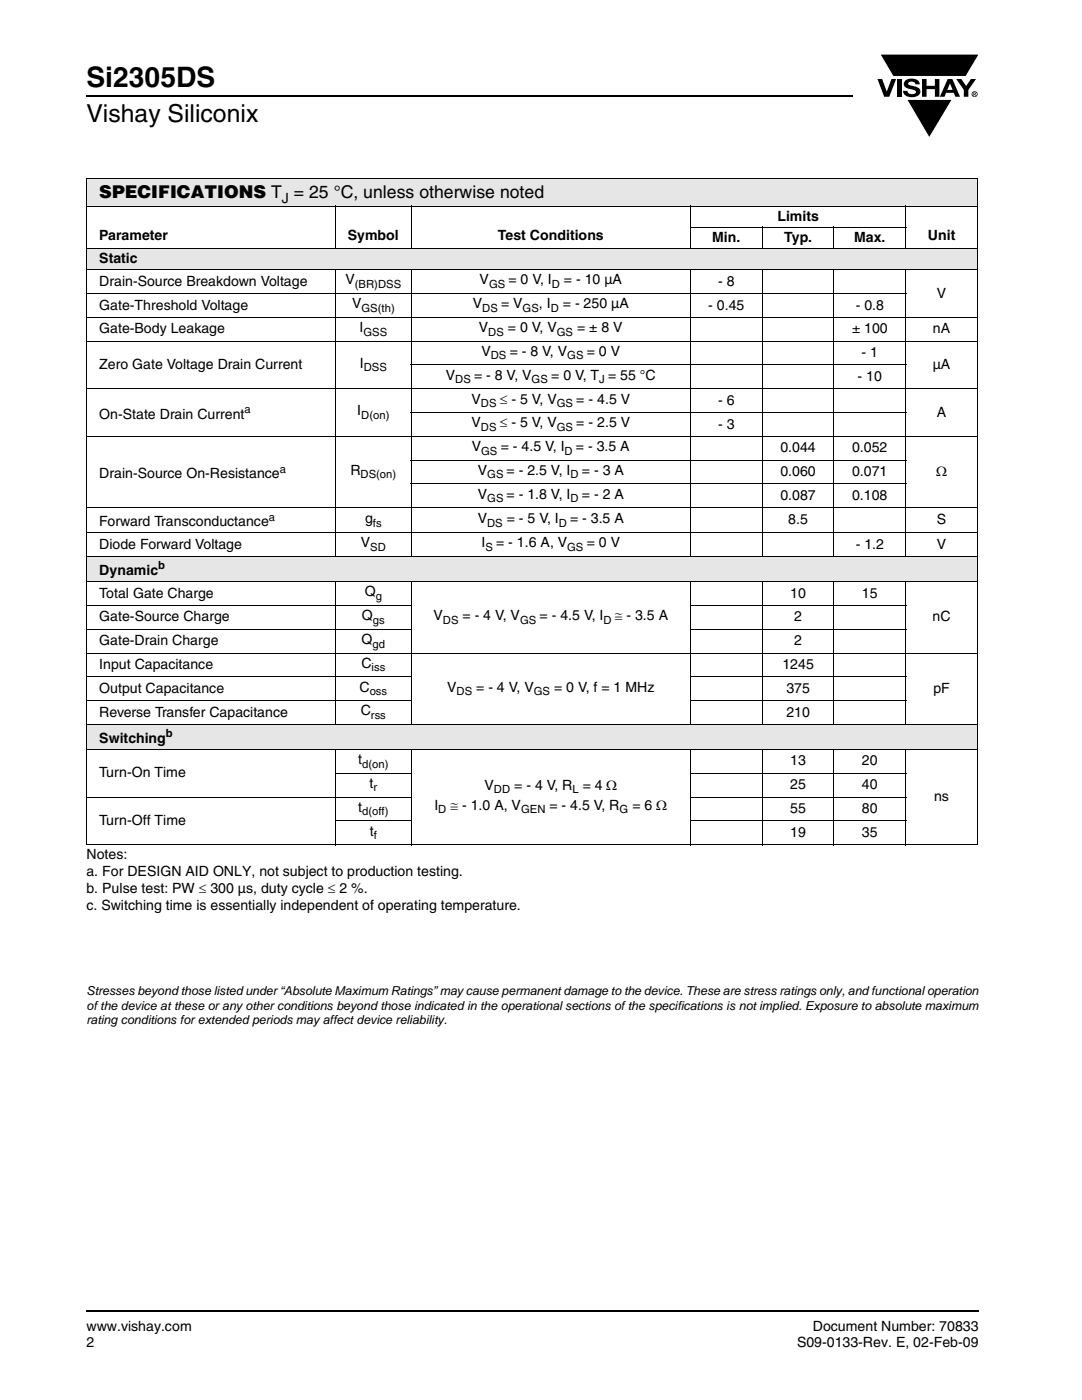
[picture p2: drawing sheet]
<svg xmlns="http://www.w3.org/2000/svg" width="216mm" height="279mm" viewBox="0 0 216 279" stroke-linecap="round" stroke-linejoin="round" font-family="sans-serif">
<defs><g id="words">
<text font-size="5.6" x="17.3" y="17.4">Si2305DS</text>
<text font-size="4.9" x="17.3" y="24.4">Vishay Siliconix</text>
<text font-size="3.5" x="19.8" y="39.6">SPECIFICATIONS T = 25 °C, unless otherwise noted</text>
<g font-size="2.8">
<text x="56.2" y="40.5">J</text>
<text x="19.8" y="48">Parameter</text>
<text x="69.4" y="48">Symbol</text>
<text x="99.3" y="48">Test Conditions</text>
<text x="155.1" y="44.1">Limits</text>
<text x="185.1" y="48">Unit</text>
<text x="19.8" y="52.5">Static</text>
<text x="142.1" y="48.3">Min.</text>
<text x="156.4" y="48.3">Typ.</text>
<text x="170.4" y="48.3">Max.</text>
<text x="19.8" y="57">Drain-Source Breakdown Voltage</text>
<text x="68.9" y="56.8">V</text>
<text x="95.7" y="56.8">V</text>
<text x="101.5" y="56.8">= 0 V, I</text>
<text x="112.5" y="56.8">= - 10 µA</text>
<text x="143.3" y="57">- 8</text>
<text x="186.9" y="59.4">V</text>
<text x="19.8" y="61.8">Gate-Threshold Voltage</text>
<text x="70.3" y="61.5">V</text>
<text x="94.3" y="61.5">V</text>
<text x="100" y="61.5">= V</text>
<text x="107.5" y="61.5">, I</text>
<text x="112.3" y="61.5">= - 250 µA</text>
<text x="141.3" y="61.8">- 0.45</text>
<text x="170.8" y="61.8">- 0.8</text>
<text x="19.8" y="66.5">Gate-Body Leakage</text>
<text x="71.7" y="66.3">I</text>
<text x="95.5" y="66.3">V</text>
<text x="96.1" y="71">V</text>
<text x="101.3" y="66.3">= 0 V, V</text>
<text x="101.7" y="71">= - 8 V, V</text>
<text x="115.1" y="66.3">= ± 8 V</text>
<text x="117.1" y="71">= 0 V</text>
<text x="170" y="66.5">± 100</text>
<text x="171.9" y="71.3">- 1</text>
<text x="186.2" y="66.5">nA</text>
<text x="19.8" y="73.7">Zero Gate Voltage Drain Current</text>
<text x="71.8" y="73.4">I</text>
<text x="89" y="75.8">V</text>
<text x="94.6" y="75.8">= - 8 V, V</text>
<text x="110" y="75.8">= 0 V, T = 55 °C</text>
<text x="171.1" y="76">- 10</text>
<text x="186.1" y="73.7">µA</text>
<text x="19.8" y="83.5">On-State Drain Current</text>
<text x="71.3" y="82.9">I</text>
<text x="94.1" y="80.5">V</text>
<text x="99.7" y="80.5">≤ - 5 V, V</text>
<text x="115" y="80.5">= - 4.5 V</text>
<text x="143.3" y="80.8">- 6</text>
<text x="186.9" y="83.2">A</text>
<text x="94.1" y="85.3">V</text>
<text x="99.7" y="85.3">≤ - 5 V, V</text>
<text x="115" y="85.3">= - 2.5 V</text>
<text x="143.3" y="85.5">- 3</text>
<text x="19.8" y="95.4">Drain-Source On-Resistance</text>
<text x="69.9" y="94.8">R</text>
<text x="94.1" y="90">V</text>
<text x="95.3" y="94.8">V</text>
<text x="99.9" y="90">= - 4.5 V, I</text>
<text x="101.1" y="94.8">= - 2.5 V, I</text>
<text x="114.9" y="90">= - 3.5 A</text>
<text x="116.1" y="94.8">= - 3 A</text>
<text x="155.7" y="90.3">0.044</text>
<text x="155.7" y="95">0.060</text>
<text x="170" y="90.3">0.052</text>
<text x="170" y="95">0.071</text>
<text x="186.8" y="95">Ω</text>
<text x="95.3" y="99.5">V</text>
<text x="101.1" y="99.5">= - 1.8 V, I</text>
<text x="116.1" y="99.5">= - 2 A</text>
<text x="155.7" y="99.8">0.087</text>
<text x="170" y="99.8">0.108</text>
<text x="19.8" y="105">Forward Transconductance</text>
<text x="72.8" y="104.4">g</text>
<text x="95.3" y="104.4">V</text>
<text x="101.1" y="104.4">= - 5 V, I</text>
<text x="113.7" y="104.4">= - 3.5 A</text>
<text x="157.3" y="104.7">8.5</text>
<text x="186.9" y="104.7">S</text>
<text x="19.8" y="109.5">Diode Forward Voltage</text>
<text x="72" y="109.3">V</text>
<text x="96.1" y="109.3">I</text>
<text x="99" y="109.3">= - 1.6 A, V</text>
<text x="117.1" y="109.3">= 0 V</text>
<text x="170.8" y="109.5">- 1.2</text>
<text x="186.9" y="109.5">V</text>
<text x="19.8" y="114.8">Dynamic</text>
<text x="19.8" y="119.3">Total Gate Charge</text>
<text x="72.8" y="119">Q</text>
<text x="157.7" y="119.3">10</text>
<text x="172" y="119.3">15</text>
<text x="19.8" y="124">Gate-Source Charge</text>
<text x="72.2" y="123.8">Q</text>
<text x="86.5" y="123.8">V</text>
<text x="92.3" y="123.8">= - 4 V, V</text>
<text x="107.7" y="123.8">= - 4.5 V, I</text>
<text x="122.7" y="123.8">≅ - 3.5 A</text>
<text x="158.5" y="124">2</text>
<text x="186.1" y="124">nC</text>
<text x="19.8" y="128.8">Gate-Drain Charge</text>
<text x="72.2" y="128.5">Q</text>
<text x="158.5" y="128.8">2</text>
<text x="19.8" y="133.5">Input Capacitance</text>
<text x="72.1" y="133.3">C</text>
<text x="156.1" y="133.5">1245</text>
<text x="19.8" y="143">Reverse Transfer Capacitance</text>
<text x="19.8" y="138.3">Output Capacitance</text>
<text x="71.7" y="138">C</text>
<text x="72" y="142.8">C</text>
<text x="89.2" y="138">V</text>
<text x="95" y="138">= - 4 V, V</text>
<text x="110.6" y="138">= 0 V, f = 1 MHz</text>
<text x="156.9" y="138.3">375</text>
<text x="156.9" y="143">210</text>
<text x="186.2" y="138.3">pF</text>
<text x="19.8" y="148.3">Switching</text>
<text x="19.8" y="155.1">Turn-On Time</text>
<text x="71.5" y="152.5">t</text>
<text x="157.7" y="152.8">13</text>
<text x="172" y="152.8">20</text>
<text x="73.7" y="157.2">t</text>
<text x="86.7" y="161.6">I</text>
<text x="89.9" y="161.6">≅ - 1.0 A, V</text>
<text x="96.7" y="157.6">V</text>
<text x="102.6" y="157.6">= - 4 V, R</text>
<text x="109.6" y="161.6">= - 4.5 V, R</text>
<text x="116.3" y="157.6">= 4 Ω</text>
<text x="126.2" y="161.6">= 6 Ω</text>
<text x="157.7" y="157.5">25</text>
<text x="172" y="157.5">40</text>
<text x="186.4" y="159.9">ns</text>
<text x="19.8" y="164.6">Turn-Off Time</text>
<text x="71.5" y="162">t</text>
<text x="73.8" y="166.8">t</text>
<text x="157.7" y="167">19</text>
<text x="157.7" y="162.3">55</text>
<text x="172" y="167">35</text>
<text x="172" y="162.3">80</text>
<text x="17.3" y="171.5">Notes:</text>
<text x="17.3" y="174.9">a. For DESIGN AID ONLY, not subject to production testing.</text>
<text x="17.3" y="178.2">b. Pulse test: PW ≤ 300 µs, duty cycle ≤ 2 %.</text>
<text x="17.3" y="181.6">c. Switching time is essentially independent of operating temperature.</text>
<text x="17.3" y="265.6">www.vishay.com</text>
<text x="17.3" y="268.8">2</text>
<text x="159" y="268.8">S09-0133-Rev. E, 02-Feb-09</text>
<text x="162.2" y="265.6">Document Number: 70833</text>
</g>
<g font-size="2.5">
<text x="17.3" y="201.5">of the device at these or any other conditions beyond those indicated in the operational sections of the specifications is not implied. Exposure to absolute maximum</text>
<text x="17.3" y="198.7">Stresses beyond those listed under “Absolute Maximum Ratings” may cause permanent damage to the device. These are stress ratings only, and functional operation</text>
<text x="17.3" y="204.3">rating conditions for extended periods may affect device reliability.</text>
</g>
<g font-size="2.2">
<text x="70.8" y="57.5">(BR)DSS</text>
<text x="97.6" y="57.5">GS</text>
<text x="110.1" y="57.5">D</text>
<text x="72.1" y="62.2">GS(th)</text>
<text x="96.2" y="62.2">DS</text>
<text x="104.3" y="62.2">GS</text>
<text x="109.9" y="62.2">D</text>
<text x="72.5" y="67">GSS</text>
<text x="97.4" y="67">DS</text>
<text x="97.9" y="71.7">DS</text>
<text x="111.1" y="67">GS</text>
<text x="113.2" y="71.7">GS</text>
<text x="72.6" y="74.1">DSS</text>
<text x="90.8" y="76.5">DS</text>
<text x="106.1" y="76.5">GS</text>
<text x="119.6" y="76.5">J</text>
<text x="48.8" y="82.4">a</text>
<text x="72.1" y="83.6">D(on)</text>
<text x="95.9" y="81.2">DS</text>
<text x="111.1" y="81.2">GS</text>
<text x="95.9" y="86">DS</text>
<text x="111.1" y="86">GS</text>
<text x="55.8" y="94.3">a</text>
<text x="71.9" y="95.5">DS(on)</text>
<text x="96" y="90.7">GS</text>
<text x="97.2" y="95.5">GS</text>
<text x="112.7" y="90.7">D</text>
<text x="113.8" y="95.5">D</text>
<text x="97.2" y="100.2">GS</text>
<text x="113.8" y="100.2">D</text>
<text x="53.6" y="103.9">a</text>
<text x="74.4" y="105.1">fs</text>
<text x="97.2" y="105.1">DS</text>
<text x="111.5" y="105.1">D</text>
<text x="31.6" y="113.6">b</text>
<text x="73.9" y="110">SD</text>
<text x="96.9" y="110">S</text>
<text x="113.2" y="110">GS</text>
<text x="75" y="119.7">g</text>
<text x="74.4" y="124.5">gs</text>
<text x="88.4" y="124.5">DS</text>
<text x="103.8" y="124.5">GS</text>
<text x="120.4" y="124.5">D</text>
<text x="74.4" y="129.2">gd</text>
<text x="74.1" y="134">iss</text>
<text x="73.8" y="138.7">oss</text>
<text x="74" y="143.5">rss</text>
<text x="91.1" y="138.7">DS</text>
<text x="106.5" y="138.7">GS</text>
<text x="33.1" y="147.1">b</text>
<text x="72.3" y="153.2">d(on)</text>
<text x="74.5" y="157.9">r</text>
<text x="98.6" y="158.3">DD</text>
<text x="114.2" y="158.3">L</text>
<text x="72.3" y="162.7">d(off)</text>
<text x="74.6" y="167.4">f</text>
<text x="87.5" y="162.3">D</text>
<text x="104" y="162.3">GEN</text>
<text x="123.6" y="162.3">G</text>
</g>
</g></defs>
<path d="M17.1 18.9h.2v.3h-.2zM17.1 261.5h.2v.4h-.2z" fill="#000"/>
<path d="M17.3 19.1h152.9M17.3 261.7h178.1" fill="none" stroke="#000" stroke-width=".36"/>
<path d="M175.1 10.7h20.4v17h-20.4z" fill="#fff"/>
<g fill="#000">
<path d="M175.1 15.8h.9l.9 2.5 1-2.5h.9l-1.4 3.5h-1zM175.6 10.8h19.8l-2.7 4.5h-14.5zM179 15.8h.9v3.5h-.9zM180.7 16.1a2.08 2.08 0 0 1 2.7 .3l.1 .4h-.9a.78 .78 0 0 0-.6-.5 .78 .78 0 0 0-.8 .4l.2 .3 1 .2a1.06 1.06 0 0 1 1.2 1 1.06 1.06 0 0 1-1 1.1 1.71 1.71 0 0 1-2.4-1.2h.9a.95 .95 0 0 0 .8 .7 .95 .95 0 0 0 .9-.4 1.3 1.3 0 0 0-1.2-.6 1.02 1.02 0 0 1-1.1-.6 1.02 1.02 0 0 1 .2-1.1zM184 15.8h.9v1.3h1.6v-1.3h.9v3.5h-.9v-1.5h-1.6v1.5h-.9zM180.9 19.8h9.1l-4.6 7.7zM190.8 15.8h1l1 1.4 .9-1.4h1l-1.5 2.2v1.3h-.9v-1.4z"/>
<path d="M189.6 16.6l-.6 1.3h1.1zM189.1 15.8h.9l1.6 3.5h-1l-.3-.8h-1.5l-.3 .8h-1z"/>
<path d="M194.4 18.6v.1h.2v-.1zM194.2 18.5h.5v.2l-.1 .1 .1 .3-.2-.3-.1 .3h-.2zM194 18.8a.45 .45 0 0 0 .9 0 .45 .45 0 0 0-.9 0zM193.9 18.8a.6 .6 0 0 1 1.2 0 .6 .6 0 0 1-1.2 0z"/>
</g>
<path d="M175.6 10.8h19.8l-2.7 4.5h-14.5zM180.9 19.8h9.1l-4.6 7.7z" fill="none" stroke="#fff" stroke-width=".2"/>
<g fill="#e6e6e6">
<path d="M17.3 35.6h177.8v5.5h-177.8z"/>
<path d="M17.3 49.6h177.8v4.2h-177.8z"/>
<path d="M17.3 111.1h177.8v5h-177.8z"/>
<path d="M17.3 144.6h177.8v5h-177.8z"/>
</g>
<g fill="none" stroke="#000" stroke-width=".2">
<path d="M17.2 35.6h177.9M17.3 35.7v13.8M195.1 35.7v13.8M17.2 41.1h120.5M17.2 49.6h177.9M17.2 53.8h177.9M17.2 58.6h163.6M17.3 49.7v4M17.3 53.9v57.1M67 41v8.7M67 53.7v57.5M82 41v8.7"/>
<path d="M82 53.7v57.5M137.7 45.4h43.1M137.8 41v8.7M137.8 53.7v57.5M137.9 41.1h42.7M152.1 45.3v4.4M152.1 53.7v57.5M166.4 45.3v4.4M166.4 53.7v57.5M180.7 41v8.7M180.7 53.7v57.5M180.8 41.1h14.3"/>
<path d="M195.1 49.7v4M195.1 53.9v57.1M17.2 63.3h177.9M17.2 68.1h177.9M17.2 77.6h177.9M81.9 72.8h98.9M17.2 87.1h177.9M81.9 82.3h98.9M81.9 91.8h98.9M81.9 96.6h98.9M17.2 101.3h177.9M17.2 106.3h177.9"/>
<path d="M17.2 111.1h177.9M17.2 116.1h177.9M17.3 111.2v4.8M17.3 116.2v28.3M67 116v28.7M82 116v28.7M137.8 116v28.7M152.1 116v28.7M166.4 116v28.7M180.7 116v28.7M195.1 111.2v4.8M195.1 116.2v28.3"/>
<path d="M17.2 120.8h64.9M17.2 125.6h64.9M17.2 130.3h177.9M17.2 135.1h64.9M17.2 139.8h64.9M137.7 120.8h43.1M137.7 125.6h43.1M137.7 135.1h43.1M137.7 139.8h43.1M17.2 144.6h177.9M17.2 149.6h177.9M17.2 159.1h64.9"/>
<path d="M17.3 144.7v4.8M17.3 149.6v18.9M66.9 154.3h15.2M67 149.5v19.2M82 149.5v19.2M137.7 154.3h43.1M137.7 159.1h43.1M137.8 149.5v19.2M152.1 149.5v19.2M166.4 149.5v19.2M180.7 149.5v19.2M195.1 144.7v4.8"/>
<path d="M195.1 149.6v18.9M17.2 168.6h120.5M66.9 163.8h15.2M137.7 163.8h43.1M137.9 168.6h42.7M180.8 168.6h14.3"/>
</g>
<use href="#words"/>
</svg>
